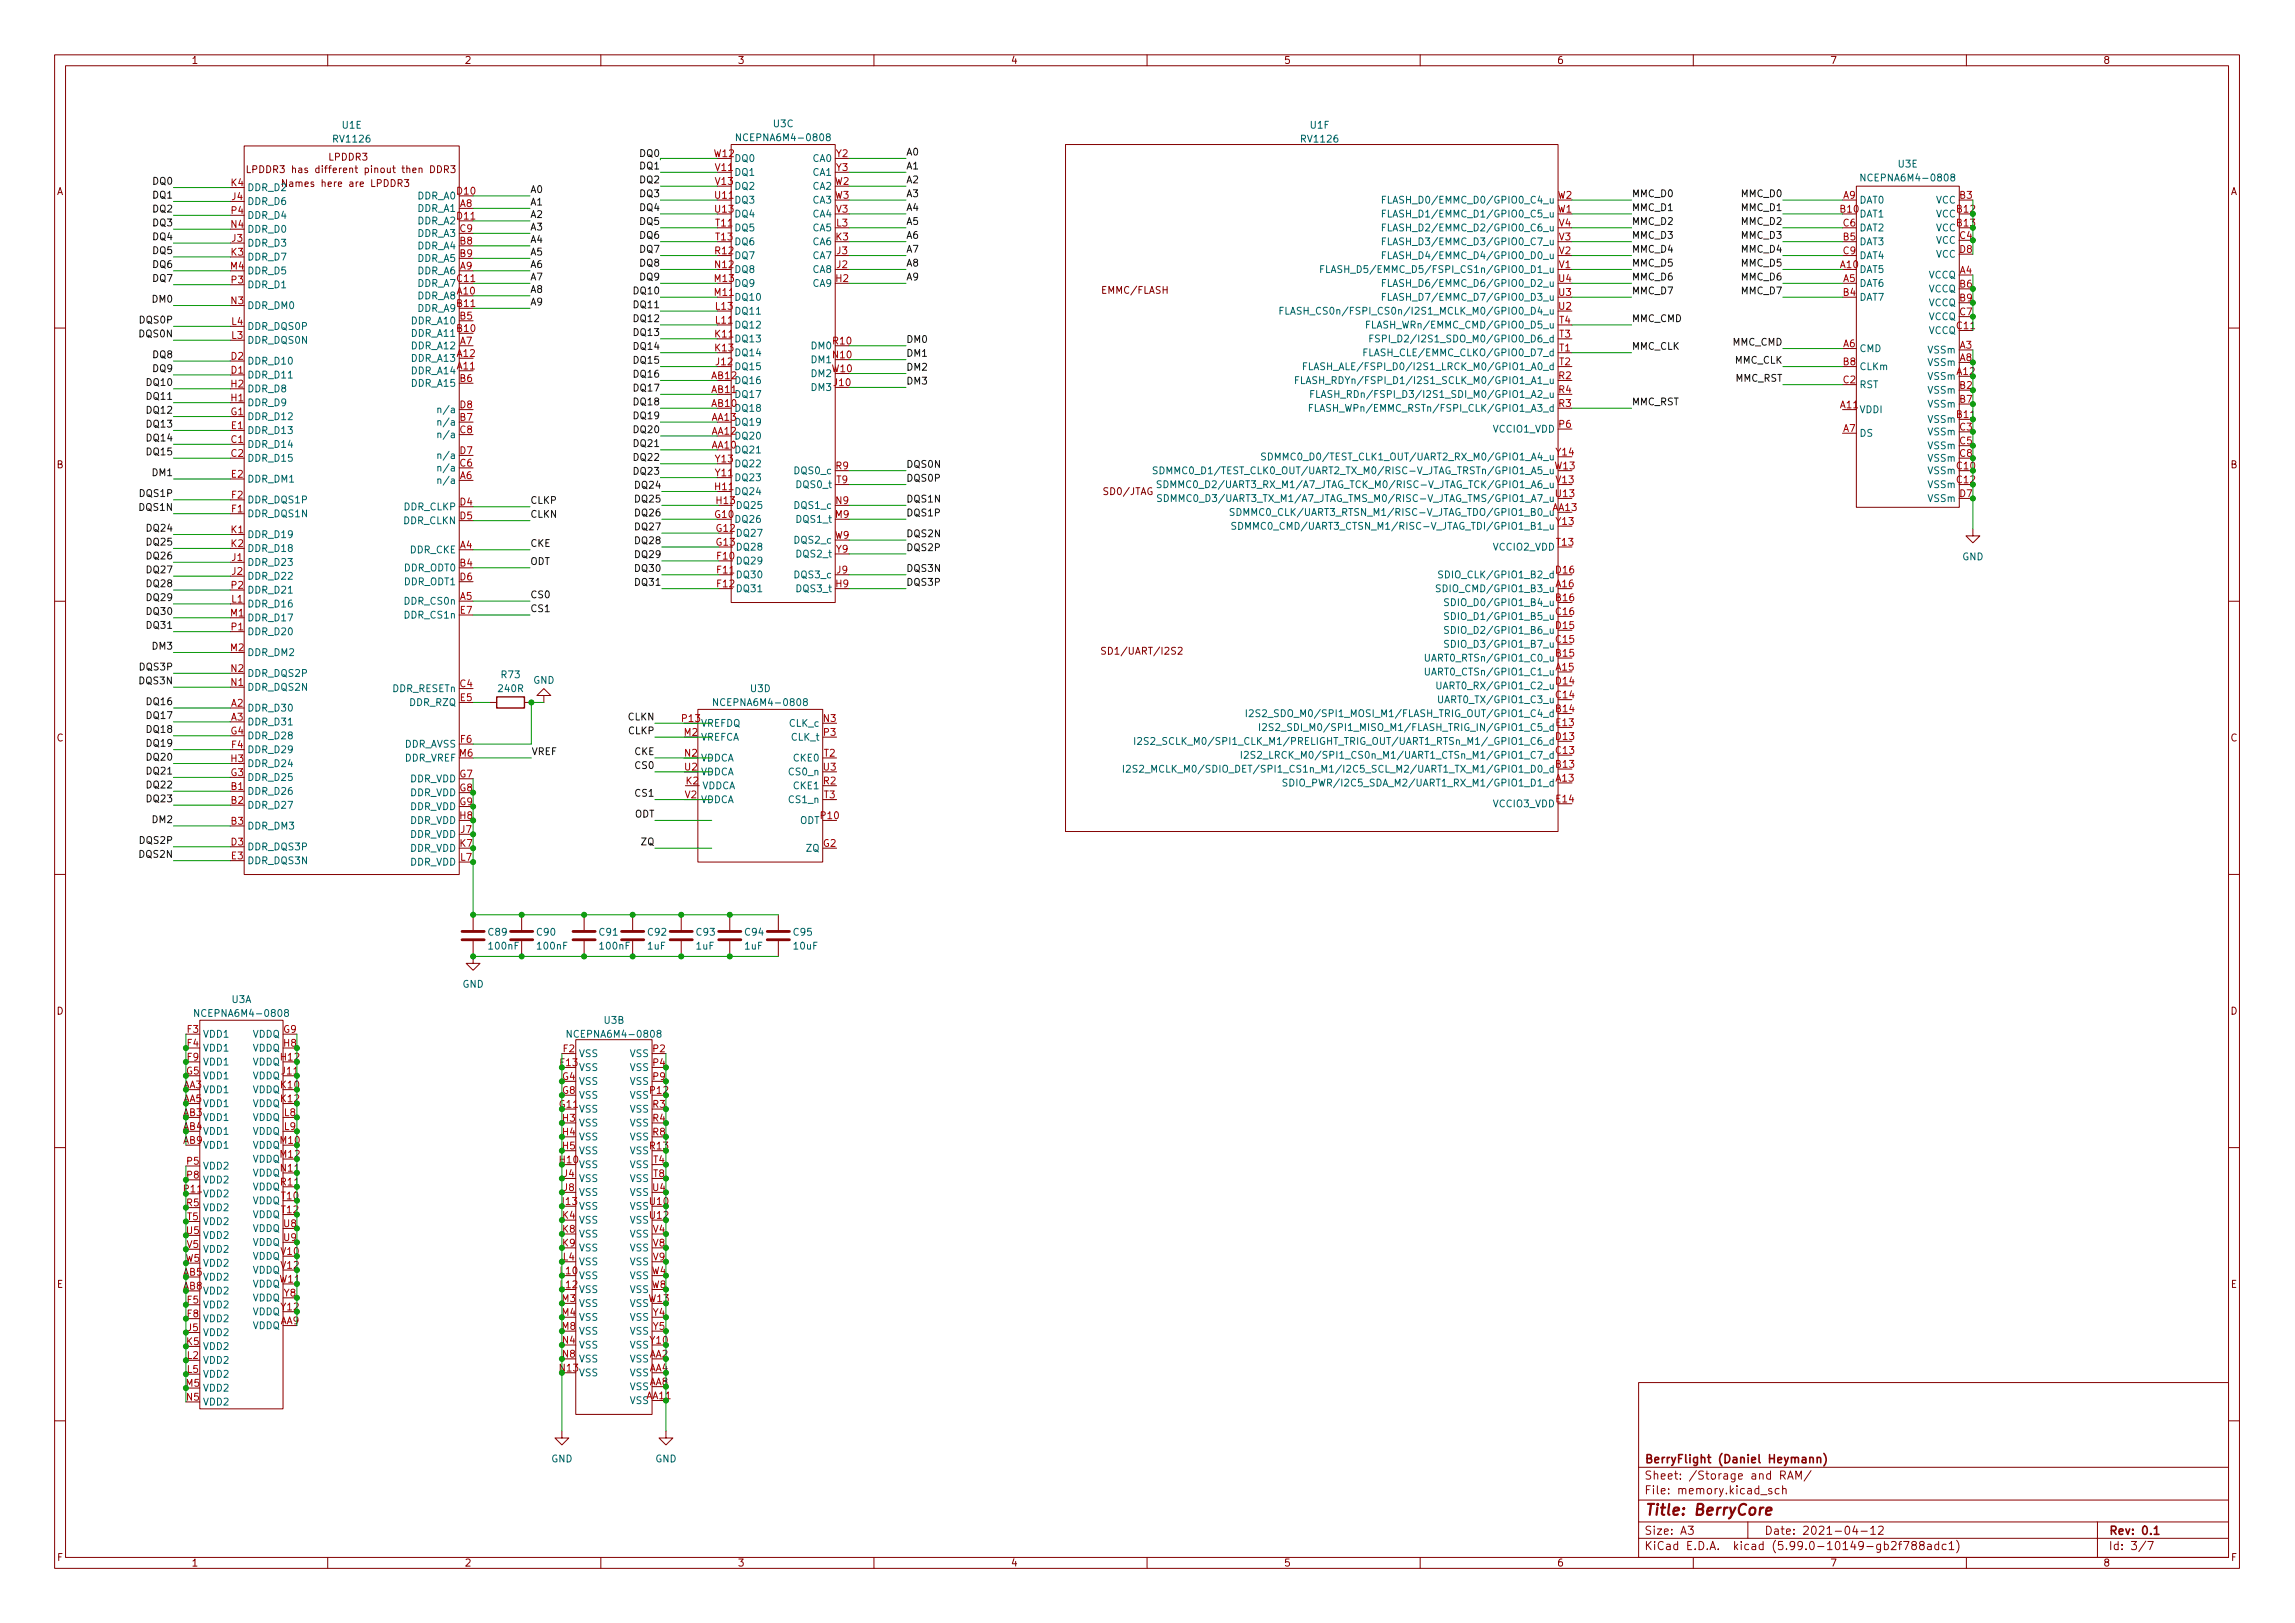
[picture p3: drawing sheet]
<svg xmlns="http://www.w3.org/2000/svg" width="420mm" height="297mm" viewBox="0 0 420 297" stroke-linecap="round" stroke-linejoin="round" font-family="sans-serif">
<defs><g id="words">
<text font-size="2.8" fill="#840000" x="301" y="277.3">Title: BerryCore</text>
<g font-size="2.1" fill="#840000">
<text x="301" y="267.8">BerryFlight (Daniel Heymann)</text>
<text x="301" y="273.5">File: memory.kicad_sch</text>
<text x="301" y="270.8">Sheet: /Storage and RAM/</text>
<text x="301" y="280.9">Size: A3</text>
<text x="323" y="280.9">Date: 2021-04-12</text>
<text x="386" y="280.9">Rev: 0.1</text>
<text x="301" y="283.7">KiCad E.D.A. kicad (5.99.0-10149-gb2f788adc1)</text>
<text x="386" y="283.7">Id: 3/7</text>
</g>
<g font-size="1.8" fill="#840000">
<text x="35" y="11.7">1</text>
<text x="85" y="11.7">2</text>
<text x="135" y="11.7">3</text>
<text x="185" y="11.7">4</text>
<text x="235" y="11.7">5</text>
<text x="285" y="11.7">6</text>
<text x="335" y="11.7">7</text>
<text x="385" y="11.7">8</text>
<text x="60.2" y="29.4">LPDDR3</text>
<text x="10.3" y="35.7">A</text>
<text x="47.5" y="31.7">LPDDR3 has different pinout then DDR3</text>
<text x="52.9" y="34.2">Names here are LPDDR3</text>
<text x="408.3" y="35.7">A</text>
<text x="201.9" y="53.8">EMMC/FLASH</text>
<text x="10.3" y="85.7">B</text>
<text x="408.3" y="85.7">B</text>
<text x="202.2" y="90.6">SD0/JTAG</text>
<text x="202.6" y="119.8">SD1/UART/I2S2</text>
<text x="10.3" y="135.7">C</text>
<text x="408.3" y="135.7">C</text>
<text x="10.3" y="185.7">D</text>
<text x="408.3" y="185.7">D</text>
<text x="10.4" y="235.7">E</text>
<text x="408.4" y="235.7">E</text>
<text x="10.4" y="285.7">F</text>
<text x="35" y="286.7">1</text>
<text x="85" y="286.7">2</text>
<text x="135" y="286.7">3</text>
<text x="185" y="286.7">4</text>
<text x="235" y="286.7">5</text>
<text x="285" y="286.7">6</text>
<text x="335" y="286.7">7</text>
<text x="385" y="286.7">8</text>
<text x="408.4" y="285.7">F</text>
</g>
<g font-size="1.8" fill="#006464">
<text x="62.7" y="23.5">U1E</text>
<text x="141.6" y="23.3">U3C</text>
<text x="239.9" y="23.5">U1F</text>
<text x="61.2" y="26.1">RV1126</text>
<text x="134.4" y="29.6">DQ0</text>
<text x="135.7" y="25.8">NCEPNA6M4-0808</text>
<text x="148.9" y="29.6">CA0</text>
<text x="238.4" y="26.1">RV1126</text>
<text x="45.2" y="35">DDR_D2</text>
<text x="134.4" y="32.2">DQ1</text>
<text x="134.4" y="34.7">DQ2</text>
<text x="148.9" y="34.7">CA2</text>
<text x="148.9" y="32.2">CA1</text>
<text x="341.5" y="33.2">NCEPNA6M4-0808</text>
<text x="347.5" y="30.6">U3E</text>
<text x="45.2" y="37.5">DDR_D6</text>
<text x="45.2" y="40">DDR_D4</text>
<text x="76.5" y="38.8">DDR_A1</text>
<text x="76.5" y="36.5">DDR_A0</text>
<text x="76.5" y="41.1">DDR_A2</text>
<text x="134.4" y="37.2">DQ3</text>
<text x="134.4" y="39.8">DQ4</text>
<text x="148.9" y="39.8">CA4</text>
<text x="148.9" y="37.2">CA3</text>
<text x="255.2" y="39.8">FLASH_D1/EMMC_D1/GPIO0_C5_u</text>
<text x="255.2" y="37.2">FLASH_D0/EMMC_D0/GPIO0_C4_u</text>
<text x="340.4" y="37.2">DAT0</text>
<text x="340.4" y="39.8">DAT1</text>
<text x="354.4" y="39.8">VCC</text>
<text x="354.4" y="37.2">VCC</text>
<text x="45.2" y="45.1">DDR_D3</text>
<text x="45.2" y="47.7">DDR_D7</text>
<text x="45.2" y="42.6">DDR_D0</text>
<text x="76.5" y="45.6">DDR_A4</text>
<text x="76.5" y="47.9">DDR_A5</text>
<text x="76.5" y="43.3">DDR_A3</text>
<text x="134.4" y="47.4">DQ7</text>
<text x="134.4" y="42.3">DQ5</text>
<text x="134.4" y="44.9">DQ6</text>
<text x="148.9" y="47.4">CA7</text>
<text x="148.9" y="44.9">CA6</text>
<text x="148.9" y="42.3">CA5</text>
<text x="255.2" y="47.4">FLASH_D4/EMMC_D4/GPIO0_D0_u</text>
<text x="255.2" y="44.9">FLASH_D3/EMMC_D3/GPIO0_C7_u</text>
<text x="255.2" y="42.3">FLASH_D2/EMMC_D2/GPIO0_C6_u</text>
<text x="340.4" y="44.9">DAT3</text>
<text x="340.4" y="42.3">DAT2</text>
<text x="340.4" y="47.4">DAT4</text>
<text x="354.4" y="42.3">VCC</text>
<text x="354.4" y="44.6">VCC</text>
<text x="354.4" y="47.2">VCC</text>
<text x="45.2" y="50.2">DDR_D5</text>
<text x="45.2" y="52.7">DDR_D1</text>
<text x="76.5" y="50.2">DDR_A6</text>
<text x="76.5" y="52.5">DDR_A7</text>
<text x="134.4" y="52.5">DQ9</text>
<text x="134.4" y="49.9">DQ8</text>
<text x="148.9" y="52.5">CA9</text>
<text x="148.9" y="49.9">CA8</text>
<text x="245.3" y="49.9">FLASH_D5/EMMC_D5/FSPI_CS1n/GPIO0_D1_u</text>
<text x="255.2" y="52.5">FLASH_D6/EMMC_D6/GPIO0_D2_u</text>
<text x="340.4" y="49.9">DAT5</text>
<text x="340.4" y="52.5">DAT6</text>
<text x="353" y="51">VCCQ</text>
<text x="353" y="53.5">VCCQ</text>
<text x="45.2" y="56.6">DDR_DM0</text>
<text x="75.5" y="59.3">DDR_A10</text>
<text x="76.5" y="54.8">DDR_A8</text>
<text x="76.5" y="57.1">DDR_A9</text>
<text x="134.4" y="57.6">DQ11</text>
<text x="134.4" y="55">DQ10</text>
<text x="238.5" y="57.6">FLASH_CS0n/FSPI_CS0n/I2S1_MCLK_M0/GPIO0_D4_u</text>
<text x="255.2" y="55">FLASH_D7/EMMC_D7/GPIO0_D3_u</text>
<text x="340.4" y="55">DAT7</text>
<text x="353" y="56">VCCQ</text>
<text x="353" y="58.6">VCCQ</text>
<text x="45.2" y="62.9">DDR_DQS0N</text>
<text x="45.2" y="60.4">DDR_DQS0P</text>
<text x="75.5" y="63.9">DDR_A12</text>
<text x="75.5" y="61.6">DDR_A11</text>
<text x="134.4" y="62.6">DQ13</text>
<text x="134.4" y="65.2">DQ14</text>
<text x="134.4" y="60.1">DQ12</text>
<text x="148.7" y="63.9">DM0</text>
<text x="251.2" y="65.2">FLASH_CLE/EMMC_CLKO/GPIO0_D7_d</text>
<text x="251.7" y="60.1">FLASH_WRn/EMMC_CMD/GPIO0_D5_u</text>
<text x="254" y="62.6">FSPI_D2/I2S1_SDO_M0/GPIO0_D6_d</text>
<text x="340.4" y="64.4">CMD</text>
<text x="353" y="64.7">VSSm</text>
<text x="353" y="61.1">VCCQ</text>
<text x="45.2" y="69.3">DDR_D11</text>
<text x="45.2" y="66.7">DDR_D10</text>
<text x="45.2" y="71.8">DDR_D8</text>
<text x="75.5" y="68.5">DDR_A14</text>
<text x="75.5" y="66.2">DDR_A13</text>
<text x="75.5" y="70.8">DDR_A15</text>
<text x="134.4" y="70.3">DQ16</text>
<text x="134.4" y="67.7">DQ15</text>
<text x="148.7" y="71.5">DM3</text>
<text x="148.7" y="66.5">DM1</text>
<text x="148.7" y="69">DM2</text>
<text x="240.8" y="70.3">FLASH_RDYn/FSPI_D1/I2S1_SCLK_M0/GPIO1_A1_u</text>
<text x="242" y="67.7">FLASH_ALE/FSPI_D0/I2S1_LRCK_M0/GPIO1_A0_d</text>
<text x="340.4" y="67.7">CLKm</text>
<text x="340.4" y="71">RST</text>
<text x="353" y="69.5">VSSm</text>
<text x="353" y="67">VSSm</text>
<text x="45.2" y="76.9">DDR_D12</text>
<text x="45.2" y="74.3">DDR_D9</text>
<text x="81" y="77.9">n/a</text>
<text x="81" y="75.6">n/a</text>
<text x="134.4" y="77.9">DQ19</text>
<text x="134.4" y="75.3">DQ18</text>
<text x="134.4" y="72.8">DQ17</text>
<text x="242.2" y="75.3">FLASH_WPn/EMMC_RSTn/FSPI_CLK/GPIO1_A3_d</text>
<text x="243.8" y="72.8">FLASH_RDn/FSPI_D3/I2S1_SDI_M0/GPIO1_A2_u</text>
<text x="340.4" y="75.6">VDDI</text>
<text x="353" y="77.4">VSSm</text>
<text x="353" y="72">VSSm</text>
<text x="353" y="74.6">VSSm</text>
<text x="45.2" y="82">DDR_D14</text>
<text x="45.2" y="79.4">DDR_D13</text>
<text x="81" y="80.2">n/a</text>
<text x="81" y="84">n/a</text>
<text x="134.4" y="83">DQ21</text>
<text x="134.4" y="80.4">DQ20</text>
<text x="273.4" y="79.2">VCCIO1_VDD</text>
<text x="340.4" y="79.9">DS</text>
<text x="353" y="79.7">VSSm</text>
<text x="353" y="82.2">VSSm</text>
<text x="45.2" y="84.5">DDR_D15</text>
<text x="45.2" y="88.3">DDR_DM1</text>
<text x="81" y="88.6">n/a</text>
<text x="81" y="86.3">n/a</text>
<text x="134.4" y="88">DQ23</text>
<text x="134.4" y="85.5">DQ22</text>
<text x="145.6" y="86.8">DQS0_c</text>
<text x="146" y="89.3">DQS0_t</text>
<text x="215.3" y="86.8">SDMMC0_D1/TEST_CLK0_OUT/UART2_TX_M0/RISC-V_JTAG_TRSTn/GPIO1_A5_u</text>
<text x="216" y="89.3">SDMMC0_D2/UART3_RX_M1/A7_JTAG_TCK_M0/RISC-V_JTAG_TCK/GPIO1_A6_u</text>
<text x="234" y="84.2">SDMMC0_D0/TEST_CLK1_OUT/UART2_RX_M0/GPIO1_A4_u</text>
<text x="353" y="86.8">VSSm</text>
<text x="353" y="89.3">VSSm</text>
<text x="353" y="84.5">VSSm</text>
<text x="45.2" y="94.7">DDR_DQS1N</text>
<text x="45.2" y="92.1">DDR_DQS1P</text>
<text x="73.8" y="95.9">DDR_CLKN</text>
<text x="73.9" y="93.4">DDR_CLKP</text>
<text x="134.4" y="95.7">DQ26</text>
<text x="134.4" y="90.6">DQ24</text>
<text x="134.6" y="93.1">DQ25</text>
<text x="145.6" y="93.1">DQS1_c</text>
<text x="146" y="95.7">DQS1_t</text>
<text x="216" y="91.9">SDMMC0_D3/UART3_TX_M1/A7_JTAG_TMS_M0/RISC-V_JTAG_TMS/GPIO1_A7_u</text>
<text x="228.7" y="94.4">SDMMC0_CLK/UART3_RTSN_M1/RISC-V_JTAG_TDO/GPIO1_B0_u</text>
<text x="353" y="91.9">VSSm</text>
<text x="45.2" y="98.5">DDR_D19</text>
<text x="45.2" y="101">DDR_D18</text>
<text x="75" y="101.3">DDR_CKE</text>
<text x="134.6" y="98.2">DQ27</text>
<text x="134.6" y="100.7">DQ28</text>
<text x="145.6" y="99.5">DQS2_c</text>
<text x="229.2" y="96.9">SDMMC0_CMD/UART3_CTSN_M1/RISC-V_JTAG_TDI/GPIO1_B1_u</text>
<text x="273.4" y="100.7">VCCIO2_VDD</text>
<text x="45.2" y="103.5">DDR_D23</text>
<text x="45.2" y="106.1">DDR_D22</text>
<text x="74" y="104.6">DDR_ODT0</text>
<text x="74" y="107.1">DDR_ODT1</text>
<text x="134.6" y="103.3">DQ29</text>
<text x="134.6" y="105.8">DQ30</text>
<text x="145.6" y="105.8">DQS3_c</text>
<text x="146" y="102">DQS2_t</text>
<text x="264.6" y="105.8">SDIO_CLK/GPIO1_B2_d</text>
<text x="359.2" y="102.5">GND</text>
<text x="45.2" y="111.2">DDR_D16</text>
<text x="45.2" y="113.7">DDR_D17</text>
<text x="45.2" y="108.6">DDR_D21</text>
<text x="74.2" y="110.7">DDR_CS0n</text>
<text x="74.2" y="113.2">DDR_CS1n</text>
<text x="134.6" y="108.4">DQ31</text>
<text x="146" y="108.4">DQS3_t</text>
<text x="264.2" y="108.4">SDIO_CMD/GPIO1_B3_u</text>
<text x="266" y="110.9">SDIO_D0/GPIO1_B4_u</text>
<text x="266" y="113.4">SDIO_D1/GPIO1_B5_u</text>
<text x="45.2" y="116.2">DDR_D20</text>
<text x="266" y="118.5">SDIO_D3/GPIO1_B7_u</text>
<text x="266" y="116">SDIO_D2/GPIO1_B6_u</text>
<text x="45.2" y="120.1">DDR_DM2</text>
<text x="45.2" y="123.9">DDR_DQS2P</text>
<text x="91.8" y="124.1">R73</text>
<text x="97.6" y="125.1">GND</text>
<text x="262" y="123.6">UART0_CTSn/GPIO1_C1_u</text>
<text x="262" y="121.1">UART0_RTSn/GPIO1_C0_u</text>
<text x="45.2" y="130.2">DDR_D30</text>
<text x="45.2" y="126.4">DDR_DQS2N</text>
<text x="71.8" y="126.7">DDR_RESETn</text>
<text x="75" y="129.2">DDR_RZQ</text>
<text x="91.4" y="126.7">240R</text>
<text x="131.5" y="129.2">NCEPNA6M4-0808</text>
<text x="137.4" y="126.7">U3D</text>
<text x="232" y="131.2">I2S2_SDO_M0/SPI1_MOSI_M1/FLASH_TRIG_OUT/GPIO1_C4_d</text>
<text x="264.2" y="126.1">UART0_RX/GPIO1_C2_u</text>
<text x="264.4" y="128.7">UART0_TX/GPIO1_C3_u</text>
<text x="45.2" y="132.8">DDR_D31</text>
<text x="45.2" y="137.8">DDR_D29</text>
<text x="45.2" y="135.3">DDR_D28</text>
<text x="73.9" y="136.8">DDR_AVSS</text>
<text x="128.3" y="135.5">VREFCA</text>
<text x="128.3" y="133">VREFDQ</text>
<text x="144.5" y="133">CLK_c</text>
<text x="144.9" y="135.5">CLK_t</text>
<text x="212.5" y="136.3">I2S2_SCLK_M0/SPI1_CLK_M1/PRELIGHT_TRIG_OUT/UART1_RTSn_M1/_GPIO1_C6_d</text>
<text x="234.9" y="133.8">I2S2_SDI_M0/SPI1_MISO_M1/FLASH_TRIG_IN/GPIO1_C5_d</text>
<text x="45.2" y="142.9">DDR_D25</text>
<text x="45.2" y="140.4">DDR_D24</text>
<text x="74" y="139.4">DDR_VREF</text>
<text x="75" y="143.2">DDR_VDD</text>
<text x="128.3" y="139.4">VDDCA</text>
<text x="128.3" y="141.9">VDDCA</text>
<text x="144.6" y="141.9">CS0_n</text>
<text x="145.4" y="139.4">CKE0</text>
<text x="212.5" y="141.4">I2S2_MCLK_M0/SDIO_DET/SPI1_CS1n_M1/I2C5_SCL_M2/UART1_TX_M1/GPIO1_D0_d</text>
<text x="231.9" y="138.8">I2S2_LRCK_M0/SPI1_CS0n_M1/UART1_CTSn_M1/GPIO1_C7_d</text>
<text x="238.4" y="143.9">SDIO_PWR/I2C5_SDA_M2/UART1_RX_M1/GPIO1_D1_d</text>
<text x="45.2" y="145.5">DDR_D26</text>
<text x="45.2" y="148">DDR_D27</text>
<text x="75" y="145.7">DDR_VDD</text>
<text x="75" y="148.2">DDR_VDD</text>
<text x="128.3" y="147">VDDCA</text>
<text x="128.5" y="144.4">VDDCA</text>
<text x="144.6" y="147">CS1_n</text>
<text x="145.4" y="144.4">CKE1</text>
<text x="273.4" y="147.7">VCCIO3_VDD</text>
<text x="45.2" y="151.8">DDR_DM3</text>
<text x="45.2" y="155.6">DDR_DQS3P</text>
<text x="75" y="150.8">DDR_VDD</text>
<text x="75" y="153.3">DDR_VDD</text>
<text x="75" y="155.9">DDR_VDD</text>
<text x="146.4" y="150.8">ODT</text>
<text x="147.7" y="155.9">ZQ</text>
<text x="45.2" y="158.2">DDR_DQS3N</text>
<text x="75" y="158.4">DDR_VDD</text>
<text x="89.5" y="171.2">C89</text>
<text x="89.6" y="173.8">100nF</text>
<text x="98.3" y="171.2">C90</text>
<text x="98.5" y="173.8">100nF</text>
<text x="109.8" y="171.2">C91</text>
<text x="109.9" y="173.8">100nF</text>
<text x="118.6" y="173.8">1uF</text>
<text x="118.7" y="171.2">C92</text>
<text x="127.5" y="173.8">1uF</text>
<text x="127.6" y="171.2">C93</text>
<text x="136.4" y="173.8">1uF</text>
<text x="136.4" y="171.2">C94</text>
<text x="145.3" y="171.2">C95</text>
<text x="145.4" y="173.8">10uF</text>
<text x="42.4" y="183.6">U3A</text>
<text x="84.6" y="180.8">GND</text>
<text x="36.5" y="186.1">NCEPNA6M4-0808</text>
<text x="37.1" y="189.9">VDD1</text>
<text x="46.2" y="189.9">VDDQ</text>
<text x="104.7" y="189.9">NCEPNA6M4-0808</text>
<text x="110.6" y="187.4">U3B</text>
<text x="37.1" y="192.4">VDD1</text>
<text x="37.1" y="195">VDD1</text>
<text x="37.1" y="197.5">VDD1</text>
<text x="46.2" y="195">VDDQ</text>
<text x="46.2" y="192.4">VDDQ</text>
<text x="46.2" y="197.5">VDDQ</text>
<text x="105.9" y="196">VSS</text>
<text x="105.9" y="193.5">VSS</text>
<text x="115.3" y="193.5">VSS</text>
<text x="115.3" y="196">VSS</text>
<text x="37.1" y="200.1">VDD1</text>
<text x="37.1" y="202.6">VDD1</text>
<text x="46.2" y="200.1">VDDQ</text>
<text x="46.2" y="202.6">VDDQ</text>
<text x="105.9" y="203.6">VSS</text>
<text x="105.9" y="198.5">VSS</text>
<text x="105.9" y="201.1">VSS</text>
<text x="115.3" y="201.1">VSS</text>
<text x="115.3" y="198.5">VSS</text>
<text x="115.3" y="203.6">VSS</text>
<text x="37.1" y="205.1">VDD1</text>
<text x="37.1" y="207.7">VDD1</text>
<text x="46.2" y="205.1">VDDQ</text>
<text x="46.2" y="207.7">VDDQ</text>
<text x="105.9" y="206.2">VSS</text>
<text x="105.9" y="208.7">VSS</text>
<text x="115.3" y="206.2">VSS</text>
<text x="115.3" y="208.7">VSS</text>
<text x="37.1" y="210.2">VDD1</text>
<text x="37.1" y="214">VDD2</text>
<text x="46.2" y="210.2">VDDQ</text>
<text x="46.2" y="212.8">VDDQ</text>
<text x="46.2" y="215.3">VDDQ</text>
<text x="105.9" y="213.8">VSS</text>
<text x="105.9" y="211.2">VSS</text>
<text x="115.3" y="211.2">VSS</text>
<text x="115.3" y="213.8">VSS</text>
<text x="37.1" y="219.1">VDD2</text>
<text x="37.1" y="216.6">VDD2</text>
<text x="37.1" y="221.7">VDD2</text>
<text x="46.2" y="217.8">VDDQ</text>
<text x="46.2" y="220.4">VDDQ</text>
<text x="105.9" y="221.4">VSS</text>
<text x="105.9" y="216.3">VSS</text>
<text x="105.9" y="218.9">VSS</text>
<text x="115.3" y="216.3">VSS</text>
<text x="115.3" y="221.4">VSS</text>
<text x="115.3" y="218.9">VSS</text>
<text x="37.1" y="224.2">VDD2</text>
<text x="37.1" y="226.7">VDD2</text>
<text x="46.2" y="222.9">VDDQ</text>
<text x="46.2" y="225.5">VDDQ</text>
<text x="105.9" y="223.9">VSS</text>
<text x="105.9" y="226.5">VSS</text>
<text x="115.3" y="223.9">VSS</text>
<text x="115.3" y="226.5">VSS</text>
<text x="37.1" y="229.3">VDD2</text>
<text x="37.1" y="231.8">VDD2</text>
<text x="46.2" y="228">VDDQ</text>
<text x="46.2" y="230.5">VDDQ</text>
<text x="46.2" y="233.1">VDDQ</text>
<text x="105.9" y="229">VSS</text>
<text x="105.9" y="231.6">VSS</text>
<text x="115.3" y="229">VSS</text>
<text x="115.3" y="231.6">VSS</text>
<text x="37.1" y="234.4">VDD2</text>
<text x="37.1" y="236.9">VDD2</text>
<text x="37.1" y="239.4">VDD2</text>
<text x="46.2" y="235.6">VDDQ</text>
<text x="46.2" y="238.2">VDDQ</text>
<text x="105.9" y="234.1">VSS</text>
<text x="105.9" y="236.6">VSS</text>
<text x="105.9" y="239.2">VSS</text>
<text x="115.3" y="239.2">VSS</text>
<text x="115.3" y="234.1">VSS</text>
<text x="115.3" y="236.6">VSS</text>
<text x="37.1" y="242">VDD2</text>
<text x="37.1" y="244.5">VDD2</text>
<text x="46.2" y="243.2">VDDQ</text>
<text x="46.2" y="240.7">VDDQ</text>
<text x="105.9" y="241.7">VSS</text>
<text x="105.9" y="244.3">VSS</text>
<text x="115.3" y="241.7">VSS</text>
<text x="115.3" y="244.3">VSS</text>
<text x="37.1" y="247.1">VDD2</text>
<text x="37.1" y="249.6">VDD2</text>
<text x="105.9" y="251.9">VSS</text>
<text x="105.9" y="246.8">VSS</text>
<text x="105.9" y="249.3">VSS</text>
<text x="115.3" y="249.3">VSS</text>
<text x="115.3" y="251.9">VSS</text>
<text x="115.3" y="246.8">VSS</text>
<text x="37.1" y="252.1">VDD2</text>
<text x="37.1" y="254.7">VDD2</text>
<text x="37.1" y="257.2">VDD2</text>
<text x="115.3" y="254.4">VSS</text>
<text x="100.9" y="267.6">GND</text>
<text x="120" y="267.6">GND</text>
</g>
<text font-size="1.8" fill="#009600" x="117.3" y="28.7">DQ0</text>
<g font-size="1.8" fill="#a90000">
<text x="130.8" y="28.7">W12</text>
<text x="153.1" y="28.7">Y2</text>
<text x="42.3" y="34.1">K4</text>
<text x="83.7" y="35.6">D10</text>
<text x="131" y="31.3">V11</text>
<text x="131" y="33.8">V13</text>
<text x="152.9" y="33.8">W2</text>
<text x="153.1" y="31.3">Y3</text>
<text x="42.3" y="41.7">N4</text>
<text x="42.4" y="39.2">P4</text>
<text x="42.5" y="36.6">J4</text>
<text x="83.7" y="40.2">D11</text>
<text x="84.2" y="37.9">A8</text>
<text x="131" y="36.4">U11</text>
<text x="131" y="38.9">U13</text>
<text x="131.1" y="41.4">T11</text>
<text x="152.9" y="36.4">W3</text>
<text x="153.1" y="38.9">V3</text>
<text x="153.1" y="41.4">L3</text>
<text x="285.2" y="38.9">W1</text>
<text x="285.2" y="36.4">W2</text>
<text x="285.4" y="41.4">V4</text>
<text x="337" y="38.9">B10</text>
<text x="337.5" y="36.4">A9</text>
<text x="337.5" y="41.4">C6</text>
<text x="358.3" y="38.9">B12</text>
<text x="358.3" y="41.4">B13</text>
<text x="358.8" y="36.4">B3</text>
<text x="42.3" y="46.8">K3</text>
<text x="42.5" y="44.2">J3</text>
<text x="84.2" y="44.7">B8</text>
<text x="84.2" y="47">B9</text>
<text x="84.2" y="42.5">C9</text>
<text x="131" y="46.5">R12</text>
<text x="131.1" y="44">T13</text>
<text x="153" y="44">K3</text>
<text x="153.2" y="46.5">J3</text>
<text x="285.4" y="46.5">V2</text>
<text x="285.4" y="44">V3</text>
<text x="337.5" y="44">B5</text>
<text x="337.5" y="46.5">C9</text>
<text x="358.8" y="43.7">C4</text>
<text x="358.8" y="46.3">D8</text>
<text x="42.2" y="49.3">M4</text>
<text x="42.4" y="51.9">P3</text>
<text x="83.7" y="53.9">A10</text>
<text x="83.7" y="51.6">C11</text>
<text x="84.2" y="49.3">A9</text>
<text x="130.9" y="51.6">M13</text>
<text x="131" y="49.1">N12</text>
<text x="153" y="51.6">H2</text>
<text x="153.2" y="49.1">J2</text>
<text x="285.4" y="51.6">U4</text>
<text x="285.4" y="49.1">V1</text>
<text x="337" y="49.1">A10</text>
<text x="337.5" y="51.6">A5</text>
<text x="358.8" y="50.1">A4</text>
<text x="358.8" y="52.6">B6</text>
<text x="42.3" y="55.7">N3</text>
<text x="42.4" y="59.5">L4</text>
<text x="83.7" y="56.2">B11</text>
<text x="84.2" y="58.5">B5</text>
<text x="130.9" y="54.1">M11</text>
<text x="131.1" y="59.2">L11</text>
<text x="131.1" y="56.7">L13</text>
<text x="285.4" y="56.7">U2</text>
<text x="285.4" y="54.1">U3</text>
<text x="285.5" y="59.2">T4</text>
<text x="337.5" y="54.1">B4</text>
<text x="358.8" y="55.2">B9</text>
<text x="358.8" y="57.7">C7</text>
<text x="42.3" y="65.8">D2</text>
<text x="42.4" y="62">L3</text>
<text x="83.7" y="65.3">A12</text>
<text x="83.7" y="60.7">B10</text>
<text x="84.2" y="63">A7</text>
<text x="131" y="61.8">K11</text>
<text x="131" y="64.3">K13</text>
<text x="152.6" y="65.6">N10</text>
<text x="152.6" y="63">R10</text>
<text x="285.5" y="64.3">T1</text>
<text x="285.5" y="61.8">T3</text>
<text x="337.5" y="63.5">A6</text>
<text x="358.3" y="60.2">C11</text>
<text x="358.8" y="63.8">A3</text>
<text x="42.3" y="68.4">D1</text>
<text x="42.3" y="70.9">H2</text>
<text x="83.7" y="67.6">A11</text>
<text x="84.2" y="69.9">B6</text>
<text x="130.3" y="71.9">AB11</text>
<text x="130.3" y="69.4">AB12</text>
<text x="131.1" y="66.8">J12</text>
<text x="152.4" y="68.1">W10</text>
<text x="152.7" y="70.6">J10</text>
<text x="285.4" y="69.4">R2</text>
<text x="285.4" y="71.9">R4</text>
<text x="285.5" y="66.8">T2</text>
<text x="337.5" y="66.8">B8</text>
<text x="337.5" y="70.1">C2</text>
<text x="358.3" y="68.6">A12</text>
<text x="358.8" y="66.1">A8</text>
<text x="358.8" y="71.2">B2</text>
<text x="42.3" y="76">G1</text>
<text x="42.3" y="73.4">H1</text>
<text x="84.2" y="77">B7</text>
<text x="84.2" y="74.7">D8</text>
<text x="130.3" y="77">AA13</text>
<text x="130.3" y="74.5">AB10</text>
<text x="285.4" y="74.5">R3</text>
<text x="337" y="74.7">A11</text>
<text x="358.3" y="76.5">B11</text>
<text x="358.8" y="73.7">B7</text>
<text x="42.3" y="81.1">C1</text>
<text x="42.3" y="83.6">C2</text>
<text x="42.4" y="78.5">E1</text>
<text x="84.2" y="79.3">C8</text>
<text x="84.2" y="83.1">D7</text>
<text x="130.3" y="82.1">AA10</text>
<text x="130.3" y="79.5">AA12</text>
<text x="284.9" y="83.3">Y14</text>
<text x="285.4" y="78.3">P6</text>
<text x="337.5" y="79">A7</text>
<text x="358.8" y="78.8">C3</text>
<text x="358.8" y="81.3">C5</text>
<text x="358.8" y="83.6">C8</text>
<text x="42.4" y="87.4">E2</text>
<text x="84.2" y="87.7">A6</text>
<text x="84.2" y="85.4">C6</text>
<text x="131" y="89.7">H11</text>
<text x="131" y="87.2">Y11</text>
<text x="131" y="84.6">Y13</text>
<text x="153" y="85.9">R9</text>
<text x="153.1" y="88.4">T9</text>
<text x="284.7" y="85.9">W13</text>
<text x="284.9" y="88.4">V13</text>
<text x="358.3" y="85.9">C10</text>
<text x="358.3" y="88.4">C12</text>
<text x="42.4" y="93.8">F1</text>
<text x="42.4" y="91.2">F2</text>
<text x="84.2" y="92.5">D4</text>
<text x="84.2" y="95">D5</text>
<text x="130.9" y="94.8">G10</text>
<text x="131.2" y="92.2">H13</text>
<text x="152.9" y="94.8">M9</text>
<text x="153" y="92.2">N9</text>
<text x="284.3" y="93.5">AA13</text>
<text x="284.9" y="91">U13</text>
<text x="358.8" y="91">D7</text>
<text x="42.3" y="97.6">K1</text>
<text x="42.3" y="100.1">K2</text>
<text x="84.2" y="100.4">A4</text>
<text x="131.2" y="97.3">G12</text>
<text x="131.2" y="99.9">G13</text>
<text x="152.9" y="98.6">W9</text>
<text x="153.1" y="101.1">Y9</text>
<text x="284.9" y="96">Y13</text>
<text x="285" y="99.9">T13</text>
<text x="42.4" y="107.7">P2</text>
<text x="42.5" y="102.7">J1</text>
<text x="42.5" y="105.2">J2</text>
<text x="84.2" y="103.7">B4</text>
<text x="84.2" y="106.2">D6</text>
<text x="131.3" y="102.4">F10</text>
<text x="131.3" y="104.9">F11</text>
<text x="131.3" y="107.5">F12</text>
<text x="153" y="107.5">H9</text>
<text x="153.2" y="104.9">J9</text>
<text x="284.9" y="107.5">A16</text>
<text x="284.9" y="104.9">D16</text>
<text x="42.2" y="112.8">M1</text>
<text x="42.4" y="110.3">L1</text>
<text x="84.2" y="109.8">A5</text>
<text x="84.3" y="112.3">E7</text>
<text x="284.9" y="110">B16</text>
<text x="284.9" y="112.6">C16</text>
<text x="42.2" y="119.2">M2</text>
<text x="42.4" y="115.4">P1</text>
<text x="284.9" y="117.6">C15</text>
<text x="284.9" y="115.1">D15</text>
<text x="42.3" y="125.5">N1</text>
<text x="42.3" y="123">N2</text>
<text x="84.2" y="125.8">C4</text>
<text x="284.9" y="122.7">A15</text>
<text x="284.9" y="120.2">B15</text>
<text x="284.9" y="125.3">D14</text>
<text x="42.3" y="129.3">A2</text>
<text x="42.3" y="131.9">A3</text>
<text x="84.3" y="128.3">E5</text>
<text x="284.9" y="130.3">B14</text>
<text x="284.9" y="127.8">C14</text>
<text x="42.3" y="134.4">G4</text>
<text x="42.4" y="136.9">F4</text>
<text x="84.3" y="135.9">F6</text>
<text x="124.9" y="132.1">P13</text>
<text x="125.3" y="134.7">M2</text>
<text x="150.8" y="132.1">N3</text>
<text x="150.8" y="134.7">P3</text>
<text x="284.9" y="138">C13</text>
<text x="284.9" y="135.4">D13</text>
<text x="284.9" y="132.9">E13</text>
<text x="42.3" y="142">G3</text>
<text x="42.3" y="139.5">H3</text>
<text x="84.1" y="138.5">M6</text>
<text x="84.2" y="142.3">G7</text>
<text x="125.4" y="138.5">N2</text>
<text x="125.4" y="141">U2</text>
<text x="125.6" y="143.5">K2</text>
<text x="150.8" y="143.5">R2</text>
<text x="150.8" y="141">U3</text>
<text x="150.9" y="138.5">T2</text>
<text x="284.9" y="143">A13</text>
<text x="284.9" y="140.5">B13</text>
<text x="42.3" y="144.6">B1</text>
<text x="42.3" y="147.1">B2</text>
<text x="84.2" y="144.8">G8</text>
<text x="84.2" y="147.4">G9</text>
<text x="84.2" y="149.9">H8</text>
<text x="125.4" y="146.1">V2</text>
<text x="150.3" y="149.9">P10</text>
<text x="150.9" y="146.1">T3</text>
<text x="284.9" y="146.8">E14</text>
<text x="42.3" y="150.9">B3</text>
<text x="42.3" y="154.7">D3</text>
<text x="84.2" y="155">K7</text>
<text x="84.4" y="152.4">J7</text>
<text x="150.7" y="155">G2</text>
<text x="42.4" y="157.3">E3</text>
<text x="84.3" y="157.5">L7</text>
<text x="34.3" y="189">F3</text>
<text x="34.3" y="191.6">F4</text>
<text x="51.9" y="189">G9</text>
<text x="52" y="191.6">H8</text>
<text x="34.1" y="196.6">G5</text>
<text x="34.3" y="194.1">F9</text>
<text x="51.5" y="194.1">H12</text>
<text x="51.6" y="196.6">J11</text>
<text x="102.6" y="195.1">F13</text>
<text x="103" y="197.6">G4</text>
<text x="103.1" y="192.6">F2</text>
<text x="119.6" y="192.6">P2</text>
<text x="119.6" y="195.1">P4</text>
<text x="119.6" y="197.6">P9</text>
<text x="33.5" y="199.2">AA3</text>
<text x="33.5" y="201.7">AA5</text>
<text x="51.5" y="199.2">K10</text>
<text x="51.5" y="201.7">K12</text>
<text x="102.5" y="202.7">G11</text>
<text x="103" y="200.2">G8</text>
<text x="119.1" y="200.2">P12</text>
<text x="119.5" y="202.7">R3</text>
<text x="33.5" y="204.3">AB3</text>
<text x="33.5" y="206.8">AB4</text>
<text x="33.5" y="209.3">AB9</text>
<text x="51.4" y="209.3">M10</text>
<text x="52.1" y="204.3">L8</text>
<text x="52.1" y="206.8">L9</text>
<text x="103" y="205.3">H3</text>
<text x="103" y="207.8">H4</text>
<text x="119.5" y="205.3">R4</text>
<text x="119.5" y="207.8">R8</text>
<text x="34.2" y="213.1">P5</text>
<text x="34.2" y="215.7">P8</text>
<text x="51.4" y="211.9">M12</text>
<text x="51.5" y="214.4">N11</text>
<text x="102.5" y="212.9">H10</text>
<text x="103" y="210.3">H5</text>
<text x="103.2" y="215.4">J4</text>
<text x="119" y="210.3">R13</text>
<text x="119.6" y="212.9">T4</text>
<text x="119.6" y="215.4">T8</text>
<text x="33.7" y="218.2">P11</text>
<text x="34.2" y="220.8">R5</text>
<text x="51.5" y="217">R11</text>
<text x="51.6" y="219.5">T10</text>
<text x="102.7" y="220.5">J13</text>
<text x="103.2" y="218">J8</text>
<text x="119" y="220.5">U10</text>
<text x="119.5" y="218">U4</text>
<text x="34.2" y="225.8">U5</text>
<text x="34.3" y="223.3">T5</text>
<text x="51.6" y="222">T12</text>
<text x="52" y="224.6">U8</text>
<text x="52" y="227.1">U9</text>
<text x="103" y="223">K4</text>
<text x="103" y="225.6">K8</text>
<text x="119" y="223">U12</text>
<text x="119.6" y="225.6">V4</text>
<text x="33.5" y="233.5">AB5</text>
<text x="34" y="230.9">W5</text>
<text x="34.2" y="228.4">V5</text>
<text x="51.5" y="229.7">V10</text>
<text x="51.5" y="232.2">V12</text>
<text x="102.6" y="233.2">L10</text>
<text x="103" y="228.1">K9</text>
<text x="103.1" y="230.7">L4</text>
<text x="119.3" y="233.2">W4</text>
<text x="119.6" y="228.1">V8</text>
<text x="119.6" y="230.7">V9</text>
<text x="33.5" y="236">AB8</text>
<text x="34.3" y="238.5">F5</text>
<text x="51.3" y="234.7">W11</text>
<text x="51.5" y="239.8">Y12</text>
<text x="52" y="237.3">Y8</text>
<text x="102.6" y="235.7">L12</text>
<text x="102.9" y="238.3">M3</text>
<text x="118.8" y="238.3">W13</text>
<text x="119.3" y="235.7">W8</text>
<text x="34.3" y="241.1">F8</text>
<text x="34.3" y="243.6">J5</text>
<text x="51.3" y="242.4">AA9</text>
<text x="102.9" y="240.8">M4</text>
<text x="102.9" y="243.4">M8</text>
<text x="103" y="245.9">N4</text>
<text x="119.1" y="245.9">Y10</text>
<text x="119.6" y="240.8">Y4</text>
<text x="119.6" y="243.4">Y5</text>
<text x="34.2" y="246.2">K5</text>
<text x="34.3" y="248.7">L2</text>
<text x="34.3" y="251.2">L5</text>
<text x="102.5" y="251">N13</text>
<text x="103" y="248.4">N8</text>
<text x="118.9" y="248.4">AA2</text>
<text x="118.9" y="251">AA4</text>
<text x="34.1" y="253.8">M5</text>
<text x="34.2" y="256.3">N5</text>
<text x="115.3" y="257">VSS</text>
<text x="118.4" y="256.1">AA11</text>
<text x="118.9" y="253.5">AA8</text>
</g>
<g font-size="1.8" fill="#0f0f0f">
<text x="165.9" y="28.5">A0</text>
<text x="28.1" y="33.8">DQ0</text>
<text x="97" y="35.3">A0</text>
<text x="117.3" y="33.5">DQ2</text>
<text x="117.3" y="31">DQ1</text>
<text x="165.9" y="33.5">A2</text>
<text x="165.9" y="31">A1</text>
<text x="28.1" y="41.4">DQ3</text>
<text x="28.1" y="38.9">DQ2</text>
<text x="28.1" y="36.3">DQ1</text>
<text x="97" y="39.9">A2</text>
<text x="97" y="37.6">A1</text>
<text x="117.3" y="41.2">DQ5</text>
<text x="117.3" y="38.6">DQ4</text>
<text x="117.3" y="36.1">DQ3</text>
<text x="165.9" y="36.1">A3</text>
<text x="165.9" y="38.6">A4</text>
<text x="165.9" y="41.2">A5</text>
<text x="298.7" y="41.2">MMC_D2</text>
<text x="298.7" y="36.1">MMC_D0</text>
<text x="298.7" y="38.6">MMC_D1</text>
<text x="318.9" y="36.1">MMC_D0</text>
<text x="318.9" y="38.6">MMC_D1</text>
<text x="318.9" y="41.2">MMC_D2</text>
<text x="28.1" y="46.5">DQ5</text>
<text x="28.1" y="43.9">DQ4</text>
<text x="97" y="46.7">A5</text>
<text x="97" y="44.5">A4</text>
<text x="97" y="42.2">A3</text>
<text x="117.3" y="46.2">DQ7</text>
<text x="117.3" y="43.7">DQ6</text>
<text x="165.9" y="46.2">A7</text>
<text x="165.9" y="43.7">A6</text>
<text x="298.7" y="43.7">MMC_D3</text>
<text x="298.7" y="46.2">MMC_D4</text>
<text x="318.9" y="43.7">MMC_D3</text>
<text x="318.9" y="46.2">MMC_D4</text>
<text x="28.1" y="51.6">DQ7</text>
<text x="28.1" y="49">DQ6</text>
<text x="97" y="53.6">A8</text>
<text x="97" y="51.3">A7</text>
<text x="97" y="49">A6</text>
<text x="116.3" y="53.9">DQ10</text>
<text x="117.3" y="51.3">DQ9</text>
<text x="117.3" y="48.8">DQ8</text>
<text x="165.9" y="51.3">A9</text>
<text x="165.9" y="48.8">A8</text>
<text x="298.7" y="48.8">MMC_D5</text>
<text x="298.7" y="53.9">MMC_D7</text>
<text x="298.7" y="51.3">MMC_D6</text>
<text x="318.9" y="48.8">MMC_D5</text>
<text x="318.9" y="53.9">MMC_D7</text>
<text x="318.9" y="51.3">MMC_D6</text>
<text x="25.8" y="59.2">DQS0P</text>
<text x="28" y="55.4">DM0</text>
<text x="97" y="55.9">A9</text>
<text x="116.3" y="56.4">DQ11</text>
<text x="116.3" y="58.9">DQ12</text>
<text x="298.7" y="58.9">MMC_CMD</text>
<text x="25.7" y="61.7">DQS0N</text>
<text x="28.1" y="65.5">DQ8</text>
<text x="116.3" y="64">DQ14</text>
<text x="116.3" y="61.5">DQ13</text>
<text x="165.9" y="62.7">DM0</text>
<text x="165.9" y="65.3">DM1</text>
<text x="298.7" y="64">MMC_CLK</text>
<text x="317.2" y="63.3">MMC_CMD</text>
<text x="27.1" y="70.6">DQ10</text>
<text x="28.1" y="68.1">DQ9</text>
<text x="116.3" y="71.6">DQ17</text>
<text x="116.3" y="69.1">DQ16</text>
<text x="116.3" y="66.6">DQ15</text>
<text x="165.9" y="67.8">DM2</text>
<text x="165.9" y="70.4">DM3</text>
<text x="317.5" y="66.6">MMC_CLK</text>
<text x="317.6" y="69.9">MMC_RST</text>
<text x="27.1" y="73.2">DQ11</text>
<text x="27.1" y="75.7">DQ12</text>
<text x="116.3" y="76.7">DQ19</text>
<text x="116.3" y="74.2">DQ18</text>
<text x="298.7" y="74.2">MMC_RST</text>
<text x="27.1" y="78.2">DQ13</text>
<text x="27.1" y="80.8">DQ14</text>
<text x="27.1" y="83.3">DQ15</text>
<text x="116.3" y="79.3">DQ20</text>
<text x="116.3" y="81.8">DQ21</text>
<text x="28" y="87.1">DM1</text>
<text x="116.3" y="86.9">DQ23</text>
<text x="116.3" y="84.3">DQ22</text>
<text x="116.5" y="89.4">DQ24</text>
<text x="165.9" y="85.6">DQS0N</text>
<text x="165.9" y="88.1">DQS0P</text>
<text x="25.7" y="93.5">DQS1N</text>
<text x="25.8" y="90.9">DQS1P</text>
<text x="97" y="94.7">CLKN</text>
<text x="97" y="92.2">CLKP</text>
<text x="116.5" y="94.5">DQ26</text>
<text x="116.5" y="92">DQ25</text>
<text x="165.9" y="92">DQS1N</text>
<text x="165.9" y="94.5">DQS1P</text>
<text x="27.1" y="97.3">DQ24</text>
<text x="27.1" y="99.8">DQ25</text>
<text x="97" y="100.1">CKE</text>
<text x="116.5" y="99.6">DQ28</text>
<text x="116.5" y="97">DQ27</text>
<text x="165.9" y="98.3">DQS2N</text>
<text x="165.9" y="100.8">DQS2P</text>
<text x="27.1" y="107.4">DQ28</text>
<text x="27.1" y="104.9">DQ27</text>
<text x="27.1" y="102.4">DQ26</text>
<text x="97" y="103.4">ODT</text>
<text x="116.5" y="107.2">DQ31</text>
<text x="116.5" y="104.7">DQ30</text>
<text x="116.5" y="102.1">DQ29</text>
<text x="165.9" y="104.7">DQS3N</text>
<text x="165.9" y="107.2">DQS3P</text>
<text x="27.1" y="112.5">DQ30</text>
<text x="27.1" y="110">DQ29</text>
<text x="97" y="112">CS1</text>
<text x="97" y="109.5">CS0</text>
<text x="27.1" y="115.1">DQ31</text>
<text x="28" y="118.9">DM3</text>
<text x="25.7" y="125.2">DQS3N</text>
<text x="25.8" y="122.7">DQS3P</text>
<text x="27.1" y="131.6">DQ17</text>
<text x="27.1" y="129">DQ16</text>
<text x="115" y="131.8">CLKN</text>
<text x="27.1" y="134.1">DQ18</text>
<text x="27.1" y="136.7">DQ19</text>
<text x="115.1" y="134.4">CLKP</text>
<text x="27.1" y="141.7">DQ21</text>
<text x="27.1" y="139.2">DQ20</text>
<text x="97.3" y="138.2">VREF</text>
<text x="116.2" y="138.2">CKE</text>
<text x="116.4" y="140.7">CS0</text>
<text x="27.1" y="146.8">DQ23</text>
<text x="27.1" y="144.3">DQ22</text>
<text x="116.2" y="149.6">ODT</text>
<text x="116.4" y="145.8">CS1</text>
<text x="25.8" y="154.4">DQS2P</text>
<text x="28" y="150.6">DM2</text>
<text x="117.4" y="154.7">ZQ</text>
<text x="25.7" y="157">DQS2N</text>
</g>
</g></defs>
<g fill="none" stroke="#840000" stroke-width=".18">
<path d="M10 10h400v277h-400zM12 12h396v273h-396zM60 10v2M110 10v2M160 10v2M210 10v2M260 10v2M310 10v2M360 10v2M44.7 26.7h39.4v133.4h-39.4zM45.3 30.3v1.3h.6M46.3 31l.6-.1 .1-.1v-.3l-.7-.2v1.3"/>
<path d="M52.5 32.9v1.2l-.8-1.2v1.2M72.9 33.5h.6l.1-.2v-.3l-.7-.1v1.2M73.2 33.5l.4 .6M74 32.9h.8l-.4 .5 .4 .1v.5l-.2 .1-.6-.1M80.1 30.3a.64 .64 0 0 1 .7 .7 .64 .64 0 0 1-.7 .6zM81.4 31l.6-.1 .1-.1-.1-.3-.6-.2v1.3M81.7 31l.4 .6M82.5 30.3h.8l-.4 .5 .4 .1v.6l-.2 .1-.6-.1M133.9 26.5h19v83.8h-19zM195.1 26.5h90.1v125.7h-90.1zM339.9 34.1h18.8v58.7h-18.8zM10 60h2"/>
<path d="M408 60h2M361.2 96.8v1.3h1.3l-1.3 1.3-1.3-1.3h1.3M10 110h2M42.2 102.9h2.5M42.2 110.5h2.5M202.4 118.5h-.5l-.2 .1v.4l.6 .2 .1 .3-.3 .2h-.4M215.7 118.6l.5-.1 .2 .3-.8 .9h.8M408 110h2M89.7 128.6h1.2M96 128.6h1.3M99.6 127.3h1.2l-1.2-1.3-1.3 1.3h1.3v1.3M127.8 129.8h22.8v28h-22.8z"/>
<path d="M10 160h2M86.6 172.2v4.1h1.3l-1.3 1.3-1.3-1.3h1.3M86.6 167.4v2.8M95.5 167.4v2.8M95.5 172.2v2.8M106.9 167.4v2.8M106.9 172.2v2.8M115.8 167.4v2.8M115.8 172.2v2.8M124.7 167.4v2.8M124.7 172.2v2.8M133.6 167.4v2.8"/>
<path d="M133.6 172.2v2.8M142.5 167.4v2.8M142.5 172.2v2.8M408 160h2M36.6 186.7h15.2v71.1h-15.2zM105.4 190.3h14v68.6h-14zM10 210h2M408 210h2M300 253h108v32h-108zM10 260h2M102.9 261.9v1.3h1.2l-1.2 1.3-1.3-1.3h1.3M121.9 261.9v1.3h1.3l-1.3 1.3-1.3-1.3h1.3"/>
<path d="M300 278.5h108M300 274.5h108M300 268.5h108M309.1 279.3h.9l-.5 .6 .4 .1v.7l-.2 .1h-.4l-.2-.1M320 278.5v3M324.4 272.5l-.4-.1-.2 .2v.2l.6 .2v.3h-.6M325.7 272.5l-.4-.1-.3 .3v.4l.1 .2h.6M326 270l.7-.1 .1-.2v-.3l-.2-.2h-.6v1.5M326.4 272.6l.2-.2 .3 .1 .1 .9M326.4 271.9v1.5M326.4 270l.4 .7M327.3 270.7l.5-1.5 .5 1.5"/>
<path d="M327.4 270.3h.7M328.8 270.7v-1.5l.5 1.1 .5-1.1v1.5M331.6 269.1l-1.3 2M339.6 279.2l-.4 1.1h.9M339.9 279.8v1M342.5 279.7l.4-.4v1.5M343.9 279.5l.6-.2 .2 .2 .1 .2-1 1.1h1M384 278.5v6.5M408 260h2M60 285v2M110 285v2M160 285v2"/>
<path d="M210 285v2M260 285v2M300 281.5h108M310 285v2M340.7 280.2h1.2M342.5 280.8h.9M346.3 282.3l.5-.2 .3 .2v.2l-.9 1.1h.9M347.6 282.6h.5M348.1 282.1l-.3 .2v1.3M348.5 282.1h1l-.6 1.5M350.3 282.8l-.3-.3 .1-.2 .2-.2 .4 .1 .2 .2-.1 .2-.7 .2-.1 .2 .1 .5 .2 .1h.3l.3-.3-.1-.4-.2-.1M351.7 282.8l-.3-.3 .1-.2 .2-.2 .4 .1 .2 .2-.1 .2-.6 .2-.2 .2 .1 .5 .2 .1h.3l.3-.3-.1-.4-.2-.1"/>
<path d="M352.9 282.7h.6l.1 .9M353.6 283h-.5a.29 .29 0 0 0-.3 .3 .29 .29 0 0 0 .3 .3l.5-.1M354.9 282.7l-.4-.1-.3 .3v.4l.2 .2h.5M354.9 282.1v1.5M356.3 282.7l-.4-.1-.3 .3v.4l.1 .2h.6M356.8 282.5l.5-.4v1.5M356.8 283.6h.9M358.2 281.9a1.72 1.72 0 0 1 0 2.3M360 285v2M392.9 282l-1.3 2M393.2 282.1h1l-.6 1.5"/>
</g>
<path d="M331.3 266.9l.2-.2 .4 .1 .1 .9M331.3 266.7v1M332.7 266.9l.2-.2 .4 .1v.9M332.7 266.7v1M333.9 266a1.72 1.72 0 0 1 0 2.3M394.4 279.7l.4-.4v1.5M394.4 280.8h.9" fill="none" stroke="#840000" stroke-width=".3"/>
<path d="M323.3 276.6l1-.2v-.4l-.2-.1-.6 .1-.2 1 .2 .2 .6-.1" fill="none" stroke="#840000" stroke-width=".4"/>
<g fill="none" stroke="#006464" stroke-width=".18">
<path d="M135.6 24.5v1.3l-.8-1.3v1.3M151.5 25l-.2-.2v-.2l.2-.1h.4v.4l-.5 .2-.1 .2v.3l.2 .2h.3l.2-.3-.1-.3-.1-.2M253.1 39.1h.4M253.1 36.5h.4M253.7 38.5h-.6v1.2M253.7 35.9h-.6v1.3M254.2 38.5v1.2h.6M254.2 35.9v1.3h.6M341.4 31.9v1.2l-.7-1.2v1.2M357.4 32.4l-.3-.2 .1-.2 .2-.1h.3l.1 .4-.5 .2-.2 .1v.3l.3 .2h.2l.3-.2v-.3l-.3-.2M234.3 56.8h.5M234.9 56.2h-.6v1.3"/>
<path d="M235.4 56.2v1.3h.6M236.3 57.5l.4-1.3 .4 1.3M236.4 57.1h.6M238.2 56.3l-.5-.1-.2 .3 .1 .3 .6 .2v.4l-.2 .1-.5-.1M241.8 49.2h.4M242.4 48.6h-.6v1.3M242.9 48.6v1.3h.6M243.7 49.9l.4-1.3 .5 1.3M243.8 49.5h.6M250.2 59.4h.4M250.8 58.8h-.6v1.2M253.1 54.3h.4"/>
<path d="M253.1 51.8h.4M253.1 46.7h.4M253.1 44.1h.4M253.1 41.6h.4M253.7 53.7h-.6v1.3M253.7 51.2h-.6v1.2M253.7 46.1h-.6v1.2M253.7 43.5h-.6v1.3M253.7 41h-.6v1.3M254.2 53.7v1.3h.6M254.2 51.2v1.2h.6M254.2 46.1v1.2h.6"/>
<path d="M254.2 43.5v1.3h.6M254.2 41v1.3h.6M80.2 77.1l.1-.1h.3l.1 .8M80.2 79.4l.1-.1h.3l.1 .8M80.2 74.8l.1-.1 .3 .1 .1 .7M80.2 74.7v.8M80.2 77v.8M80.2 79.3v.8M237.2 69.5h.4M237.8 68.9h-.6v1.3M238.3 68.9v1.3h.6M238.6 67h.5"/>
<path d="M239.1 70.2l.4-1.3 .5 1.3M239.2 66.4h-.6v1.3M239.2 69.8h.6M239.7 66.4v1.3h.6M239.7 74.6h.4M240 72.1h.4M240.3 74h-.6v1.3M240.6 71.5h-.6v1.2M240.6 67.7l.4-1.3 .4 1.3M240.7 67.3h.6M240.8 74v1.3h.6M241.1 69l-.5-.1-.2 .2v.3l.5 .3 .2 .3-.3 .2-.5-.1"/>
<path d="M241.1 71.5v1.2h.6M241.7 75.3l.4-1.3 .4 1.3M241.9 72.7l.4-1.2 .4 1.2M242 72.4h.6M243.8 71.5h-.4l-.3 .2 .1 .3 .6 .3v.3l-.2 .1h-.5M249.7 64.5h.4M250.3 63.9h-.6v1.2M250.8 61.9h.4M251.4 61.3h-.6v1.3M252.5 61.4l-.4-.1-.2 .1v.4l.5 .2 .1 .3-.2 .3-.5-.1M253.1 62l.6-.1 .1-.2v-.3l-.7-.1v1.3M80.2 87.8l.1-.2 .3 .1 .1 .8"/>
<path d="M80.2 85.5l.1-.1h.3l.1 .8M80.2 83.2l.1-.1h.3l.1 .8M80.2 83.1v.8M80.2 85.4v.8M80.2 87.6v.9M211.8 85.5l-.4-.1-.2 .2v.3l.5 .3 .1 .3-.2 .2h-.5M212.4 85.4a.64 .64 0 0 1 .7 .7 .64 .64 0 0 1-.7 .6zM212.6 88h-.5l-.2 .1v.4l.5 .2 .2 .3-.3 .3-.5-.1M212.6 90.6l-.5-.1-.1 .1v.4l.5 .3 .1 .3-.2 .2-.5-.1M213.1 88a.64 .64 0 0 1 .7 .6 .64 .64 0 0 1-.7 .7zM213.2 90.5a.64 .64 0 0 1 .7 .7 .64 .64 0 0 1-.7 .6zM213.7 86.7v-1.3l.4 1 .4-1v1.3"/>
<path d="M214.4 89.3v-1.3l.4 .9 .4-.9v1.3M214.4 91.8v-1.3l.5 .9 .4-.9v1.3M225.9 93.1h-.4l-.2 .1v.4l.5 .2 .1 .3-.2 .2h-.5M226.2 95.7l-.4-.1-.2 .1v.4l.5 .2 .1 .3-.2 .3-.5-.1M226.5 93.1a.64 .64 0 0 1 .7 .6 .64 .64 0 0 1-.7 .6zM226.8 95.6a.64 .64 0 0 1 .7 .6 .64 .64 0 0 1-.7 .7zM227.7 94.3v-1.2l.5 .9 .4-.9v1.2M228.1 96.9v-1.3l.4 .9 .4-.9v1.3M231.7 83l-.5-.1-.2 .1v.4l.6 .2 .1 .3-.3 .3-.4-.1M232.2 82.9a.64 .64 0 0 1 .8 .6 .64 .64 0 0 1-.8 .7zM283.8 88.4l.1 .8 .3 .1 .2-.2M284.4 88.4v.9"/>
<path d="M261 119.7v1.1l.2 .2 .4-.1 .1-.1v-1.1M263.7 107.1l-.5-.1-.2 .2v.3l.6 .3 .1 .3-.3 .2-.5-.1M264.1 104.6l-.5-.1-.2 .1v.4l.6 .2 .1 .3-.2 .3-.5-.1M265.2 109.6h-.5l-.2 .1v.4l.6 .2 .1 .3-.3 .2h-.4M265.2 117.3l-.5-.1-.2 .1v.4l.6 .2 .1 .3-.3 .3-.4-.1M265.2 112.2l-.5-.1-.2 .1v.4l.6 .2 .1 .3-.3 .3-.4-.1M265.2 114.7h-.5l-.2 .1v.3l.6 .3 .1 .3-.3 .2h-.4M131.4 127.9v1.2l-.8-1.2v1.2M147.3 128.4l-.2-.2v-.2l.2-.1h.4v.4l-.5 .2-.1 .2v.2l.2 .2h.4l.1-.2v-.2l-.2-.3M207.7 135v1.2M208.3 135.1l.5-.1 .2 .3-.8 .9h.8M210.2 135h-.5l-.2 .1v.4l.6 .2 .1 .3-.2 .2h-.5"/>
<path d="M210.7 135.1l.5-.1 .2 .3-.8 .9h.8M211.7 136.4h.9M227.3 137.5v1.3M227.8 137.6l.5-.1 .2 .4-.8 .9h.8M228.2 129.9v1.3M228.7 130l.5-.1 .2 .4-.7 .9h.7M229.7 137.6l-.4-.1-.2 .1v.4l.5 .2 .1 .3-.2 .3-.5-.1M230.2 137.6l.5-.1 .3 .4-.8 .9h.8M230.6 132.4v1.3M230.7 130l-.5-.1-.2 .1v.4l.5 .2 .2 .3-.3 .3-.5-.1M231.1 130l.5-.1 .3 .4-.8 .9h.8M231.1 132.6l.5-.2 .3 .4-.8 .9h.8"/>
<path d="M231.2 138.9h1M233.1 132.5l-.5-.1-.2 .2v.3l.6 .3 .1 .3-.3 .2-.5-.1M233.6 132.6l.4-.2 .3 .4-.8 .9h.8M261 122.3v1l.2 .2h.4l.1-.2v-1M263.1 124.8v1l.2 .3 .4-.1 .1-.2v-1M263.4 127.4v1l.2 .2h.4l.1-.2v-1M205.7 140.1v1.2M206.2 140.2l.5-.1 .2 .3-.7 .9h.7M208.2 140.1h-.5l-.2 .1v.3l.5 .3 .2 .3-.3 .2h-.5M208.6 140.2l.5-.1 .3 .3-.8 .9h.8M209.6 141.4h1M210.9 141.3v-1.2l.4 .9 .4-.9v1.2"/>
<path d="M235.6 142.7l-.5-.1-.2 .1v.4l.6 .2 .1 .3-.2 .3-.5-.1M236.2 142.6a.64 .64 0 0 1 .7 .6 .64 .64 0 0 1-.7 .7zM237.4 142.6v1.3M36.4 184.8v1.2l-.8-1.2v1.2M52.3 185.3l-.2-.2v-.2l.2-.1h.4l.1 .4-.6 .2-.1 .1v.4l.2 .1h.4l.1-.2v-.3l-.2-.2M104.6 188.6v1.2l-.8-1.2v1.2M120.5 189.1l-.2-.2v-.2l.2-.1h.4l.1 .4-.6 .2-.1 .2v.3l.2 .1h.4l.1-.2v-.2l-.2-.3"/>
</g>
<g fill="none" stroke="#840000" stroke-width=".51">
<path d="M84.6 172h4M84.6 170.5h4M93.5 172h4M93.5 170.5h4M104.9 172h4.1M104.9 170.5h4.1M113.8 172h4.1M113.8 170.5h4.1M122.7 172h4M122.7 170.5h4M131.6 172h4M131.6 170.5h4"/>
<path d="M140.5 172h4M140.5 170.5h4"/>
</g>
<path d="M90.9 127.5h5.1v2.1h-5.1z" fill="none" stroke="#840000" stroke-width=".25"/>
<g fill="none" stroke="#009600" stroke-width=".18">
<path d="M31.7 36.9h10.5M31.7 34.3h10.5M31.7 39.4h10.5M86.6 38.1h10.4M86.6 35.9h10.4M120.9 29h10.4M120.9 39.2h10.4M120.9 36.6h10.4M120.9 34.1h10.4M120.9 31.5h10.4M155.4 29h10.5M155.4 39.2h10.5"/>
<path d="M155.4 36.6h10.5M155.4 34.1h10.5M155.4 31.5h10.5M287.8 39.2h10.9M287.8 36.6h10.9M326.4 39.2h10.9M326.4 36.6h10.9M361.2 36.6v9.9M31.7 49.6h10.5M31.7 41.9h10.5M31.7 59.7h10.5M31.7 55.9h10.5"/>
<path d="M31.7 52.1h10.5M31.7 47h10.5M31.7 44.5h10.5M86.6 56.4h10.4M86.6 54.1h10.4M86.6 49.6h10.4M86.6 51.9h10.4M86.6 47.3h10.4M86.6 45h10.4M86.6 42.7h10.4M86.6 40.4h10.4M120.9 54.4h10.4"/>
<path d="M120.9 56.9h10.4M120.9 59.5h10.4M120.9 44.2h10.4M120.9 41.7h10.4M120.9 51.9h10.4M120.9 46.8h10.4M120.9 49.3h10.4M155.4 44.2h10.5M155.4 41.7h10.5M155.4 51.9h10.5M155.4 46.8h10.5M155.4 49.3h10.5"/>
<path d="M287.8 54.4h10.9M287.8 59.5h10.9M287.8 44.2h10.9M287.8 41.7h10.9M287.8 51.9h10.9M287.8 46.8h10.9M287.8 49.3h10.9M326.4 54.4h10.9M326.4 44.2h10.9M326.4 41.7h10.9M326.4 51.9h10.9M326.4 46.8h10.9"/>
<path d="M326.4 49.3h10.9M361.2 50.3v10.2M31.7 78.8h10.5M31.7 76.2h10.5M31.7 73.7h10.5M31.7 71.2h10.5M31.7 68.6h10.5M31.7 66.1h10.5M31.7 62.3h10.5M120.9 62h10.4M120.9 64.6h10.4M120.9 67.1h10.4"/>
<path d="M120.9 69.6h10.4M120.9 72.2h10.4M120.9 74.7h10.4M120.9 77.3h10.4M120.9 79.8h10.4M155.4 70.9h10.5M155.4 68.4h10.5M155.4 65.8h10.5M155.4 63.3h10.5M287.8 64.6h10.9M287.8 74.7h10.9M326.4 67.1h10.9"/>
<path d="M326.4 70.4h10.9M326.4 63.8h10.9M361.2 64v32.8M31.7 87.7h10.5M31.7 83.9h10.5M31.7 81.3h10.5M31.7 94h10.5M31.7 91.5h10.5M31.7 97.8h10.5M86.6 92.7h10.4M86.6 95.3h10.4M120.9 84.9h10.4"/>
<path d="M120.9 87.4h10.4M120.9 82.3h10.4M121.2 90h10.1M121.2 95h10.1M121.2 92.5h10.4M121.2 97.6h10.4M155.4 95h10.5M155.4 86.1h10.5M155.4 92.5h10.5M155.4 98.8h10.5M155.4 88.7h10.5M31.7 119.4h10.5"/>
<path d="M31.7 115.6h10.5M31.7 113.1h10.5M31.7 110.5h10.5M31.7 108h10.5M31.7 105.4h10.5M31.7 102.9h10.5M31.7 100.4h10.5M86.6 103.9h10.4M86.6 100.6h10.4M86.6 112.6h10.4M86.6 110h10.4M121.2 105.2h10.4"/>
<path d="M121.2 102.7h10.4M121.2 100.1h10.4M121.2 107.7h10.4M155.4 105.2h10.5M155.4 107.7h10.5M155.4 101.4h10.5M31.7 139.7h10.5M31.7 137.2h10.5M31.7 134.7h10.5M31.7 132.1h10.5M31.7 129.6h10.5M31.7 125.8h10.5"/>
<path d="M31.7 123.2h10.5M86.6 128.6h3.1M86.6 138.7h10.7M99.6 128.6h-2.3v7.6h-10.7M119.9 138.7h10.4M119.9 132.4h10.4M119.9 134.9h10.4M31.7 144.8h10.5M31.7 142.3h10.5M31.7 147.4h10.5M31.7 157.5h10.5M31.7 155h10.5"/>
<path d="M31.7 151.2h10.5M86.6 142.5v24.9h55.9M119.9 146.3h10.4M119.9 141.3h10.4M119.9 150.2h10.4M119.9 155.2h10.4M86.6 175h55.9M34 189.3v20.3M54.4 189.3v53.3M102.9 192.8v69.1M121.9 192.8v69.1M34 213.4v43.2"/>
</g>
<g fill="#009600" stroke="#009600" stroke-width=".18">
<circle cx="34" cy="221" r=".46"/>
<circle cx="34" cy="223.6" r=".46"/>
<circle cx="34" cy="226.1" r=".46"/>
<circle cx="34" cy="228.6" r=".46"/>
<circle cx="34" cy="231.2" r=".46"/>
<circle cx="34" cy="233.7" r=".46"/>
<circle cx="34" cy="236.3" r=".46"/>
<circle cx="34" cy="238.8" r=".46"/>
<circle cx="34" cy="241.3" r=".46"/>
<circle cx="34" cy="243.9" r=".46"/>
<circle cx="34" cy="246.4" r=".46"/>
<circle cx="34" cy="249" r=".46"/>
<circle cx="34" cy="251.5" r=".46"/>
<circle cx="34" cy="254" r=".46"/>
<circle cx="54.4" cy="217.2" r=".46"/>
<circle cx="54.4" cy="219.7" r=".46"/>
<circle cx="54.4" cy="222.3" r=".46"/>
<circle cx="54.4" cy="229.9" r=".46"/>
<circle cx="54.4" cy="232.4" r=".46"/>
<circle cx="54.4" cy="235" r=".46"/>
<circle cx="54.4" cy="224.8" r=".46"/>
<circle cx="54.4" cy="227.4" r=".46"/>
<circle cx="54.4" cy="237.5" r=".46"/>
<circle cx="54.4" cy="240.1" r=".46"/>
<circle cx="54.4" cy="204.5" r=".46"/>
<circle cx="54.4" cy="207" r=".46"/>
<circle cx="54.4" cy="209.6" r=".46"/>
<circle cx="54.4" cy="212.1" r=".46"/>
<circle cx="54.4" cy="214.7" r=".46"/>
<circle cx="102.9" cy="243.6" r=".46"/>
<circle cx="102.9" cy="246.2" r=".46"/>
<circle cx="102.9" cy="248.7" r=".46"/>
<circle cx="102.9" cy="251.2" r=".46"/>
<circle cx="34" cy="196.9" r=".46"/>
<circle cx="34" cy="199.4" r=".46"/>
<circle cx="34" cy="202" r=".46"/>
<circle cx="34" cy="204.5" r=".46"/>
<circle cx="34" cy="207" r=".46"/>
<circle cx="54.4" cy="196.9" r=".46"/>
<circle cx="54.4" cy="199.4" r=".46"/>
<circle cx="54.4" cy="202" r=".46"/>
<circle cx="34" cy="191.8" r=".46"/>
<circle cx="34" cy="194.3" r=".46"/>
<circle cx="34" cy="215.9" r=".46"/>
<circle cx="34" cy="218.5" r=".46"/>
<circle cx="54.4" cy="191.8" r=".46"/>
<circle cx="54.4" cy="194.3" r=".46"/>
<circle cx="102.9" cy="220.8" r=".46"/>
<circle cx="102.9" cy="223.3" r=".46"/>
<circle cx="102.9" cy="225.8" r=".46"/>
<circle cx="102.9" cy="228.4" r=".46"/>
<circle cx="102.9" cy="230.9" r=".46"/>
<circle cx="102.9" cy="233.5" r=".46"/>
<circle cx="102.9" cy="236" r=".46"/>
<circle cx="102.9" cy="238.5" r=".46"/>
<circle cx="102.9" cy="241.1" r=".46"/>
<circle cx="102.9" cy="200.4" r=".46"/>
<circle cx="102.9" cy="203" r=".46"/>
<circle cx="102.9" cy="205.5" r=".46"/>
<circle cx="106.9" cy="167.4" r=".46"/>
<circle cx="106.9" cy="175" r=".46"/>
<circle cx="115.8" cy="167.4" r=".46"/>
<circle cx="95.5" cy="167.4" r=".46"/>
<circle cx="95.5" cy="175" r=".46"/>
<circle cx="102.9" cy="195.4" r=".46"/>
<circle cx="102.9" cy="197.9" r=".46"/>
<circle cx="115.8" cy="175" r=".46"/>
<circle cx="124.7" cy="175" r=".46"/>
<circle cx="102.9" cy="208.1" r=".46"/>
<circle cx="102.9" cy="210.6" r=".46"/>
<circle cx="102.9" cy="213.1" r=".46"/>
<circle cx="102.9" cy="215.7" r=".46"/>
<circle cx="102.9" cy="218.2" r=".46"/>
<circle cx="121.9" cy="195.4" r=".46"/>
<circle cx="121.9" cy="197.9" r=".46"/>
<circle cx="121.9" cy="200.4" r=".46"/>
<circle cx="121.9" cy="203" r=".46"/>
<circle cx="121.9" cy="205.5" r=".46"/>
<circle cx="121.9" cy="208.1" r=".46"/>
<circle cx="121.9" cy="210.6" r=".46"/>
<circle cx="121.9" cy="213.1" r=".46"/>
<circle cx="121.9" cy="215.7" r=".46"/>
<circle cx="121.9" cy="218.2" r=".46"/>
<circle cx="121.9" cy="220.8" r=".46"/>
<circle cx="121.9" cy="223.3" r=".46"/>
<circle cx="121.9" cy="225.8" r=".46"/>
<circle cx="121.9" cy="228.4" r=".46"/>
<circle cx="121.9" cy="230.9" r=".46"/>
<circle cx="121.9" cy="233.5" r=".46"/>
<circle cx="121.9" cy="236" r=".46"/>
<circle cx="121.9" cy="238.5" r=".46"/>
<circle cx="121.9" cy="241.1" r=".46"/>
<circle cx="121.9" cy="243.6" r=".46"/>
<circle cx="121.9" cy="246.2" r=".46"/>
<circle cx="121.9" cy="248.7" r=".46"/>
<circle cx="121.9" cy="251.2" r=".46"/>
<circle cx="121.9" cy="253.8" r=".46"/>
<circle cx="121.9" cy="256.3" r=".46"/>
<circle cx="361.2" cy="57.9" r=".46"/>
<circle cx="361.2" cy="66.3" r=".46"/>
<circle cx="361.2" cy="68.9" r=".46"/>
<circle cx="361.2" cy="71.4" r=".46"/>
<circle cx="361.2" cy="74" r=".46"/>
<circle cx="361.2" cy="81.6" r=".46"/>
<circle cx="361.2" cy="83.9" r=".46"/>
<circle cx="361.2" cy="86.1" r=".46"/>
<circle cx="361.2" cy="76.7" r=".46"/>
<circle cx="361.2" cy="79" r=".46"/>
<circle cx="86.6" cy="150.2" r=".46"/>
<circle cx="86.6" cy="152.7" r=".46"/>
<circle cx="86.6" cy="155.2" r=".46"/>
<circle cx="86.6" cy="157.8" r=".46"/>
<circle cx="86.6" cy="167.4" r=".46"/>
<circle cx="86.6" cy="175" r=".46"/>
<circle cx="97.3" cy="128.6" r=".46"/>
<circle cx="86.6" cy="145.1" r=".46"/>
<circle cx="86.6" cy="147.6" r=".46"/>
<circle cx="361.2" cy="44" r=".46"/>
<circle cx="361.2" cy="52.9" r=".46"/>
<circle cx="361.2" cy="39.2" r=".46"/>
<circle cx="361.2" cy="41.7" r=".46"/>
<circle cx="361.2" cy="55.4" r=".46"/>
<circle cx="361.2" cy="88.7" r=".46"/>
<circle cx="361.2" cy="91.2" r=".46"/>
<circle cx="133.6" cy="167.4" r=".46"/>
<circle cx="124.7" cy="167.4" r=".46"/>
<circle cx="133.6" cy="175" r=".46"/>
</g>
<use href="#words"/>
</svg>
